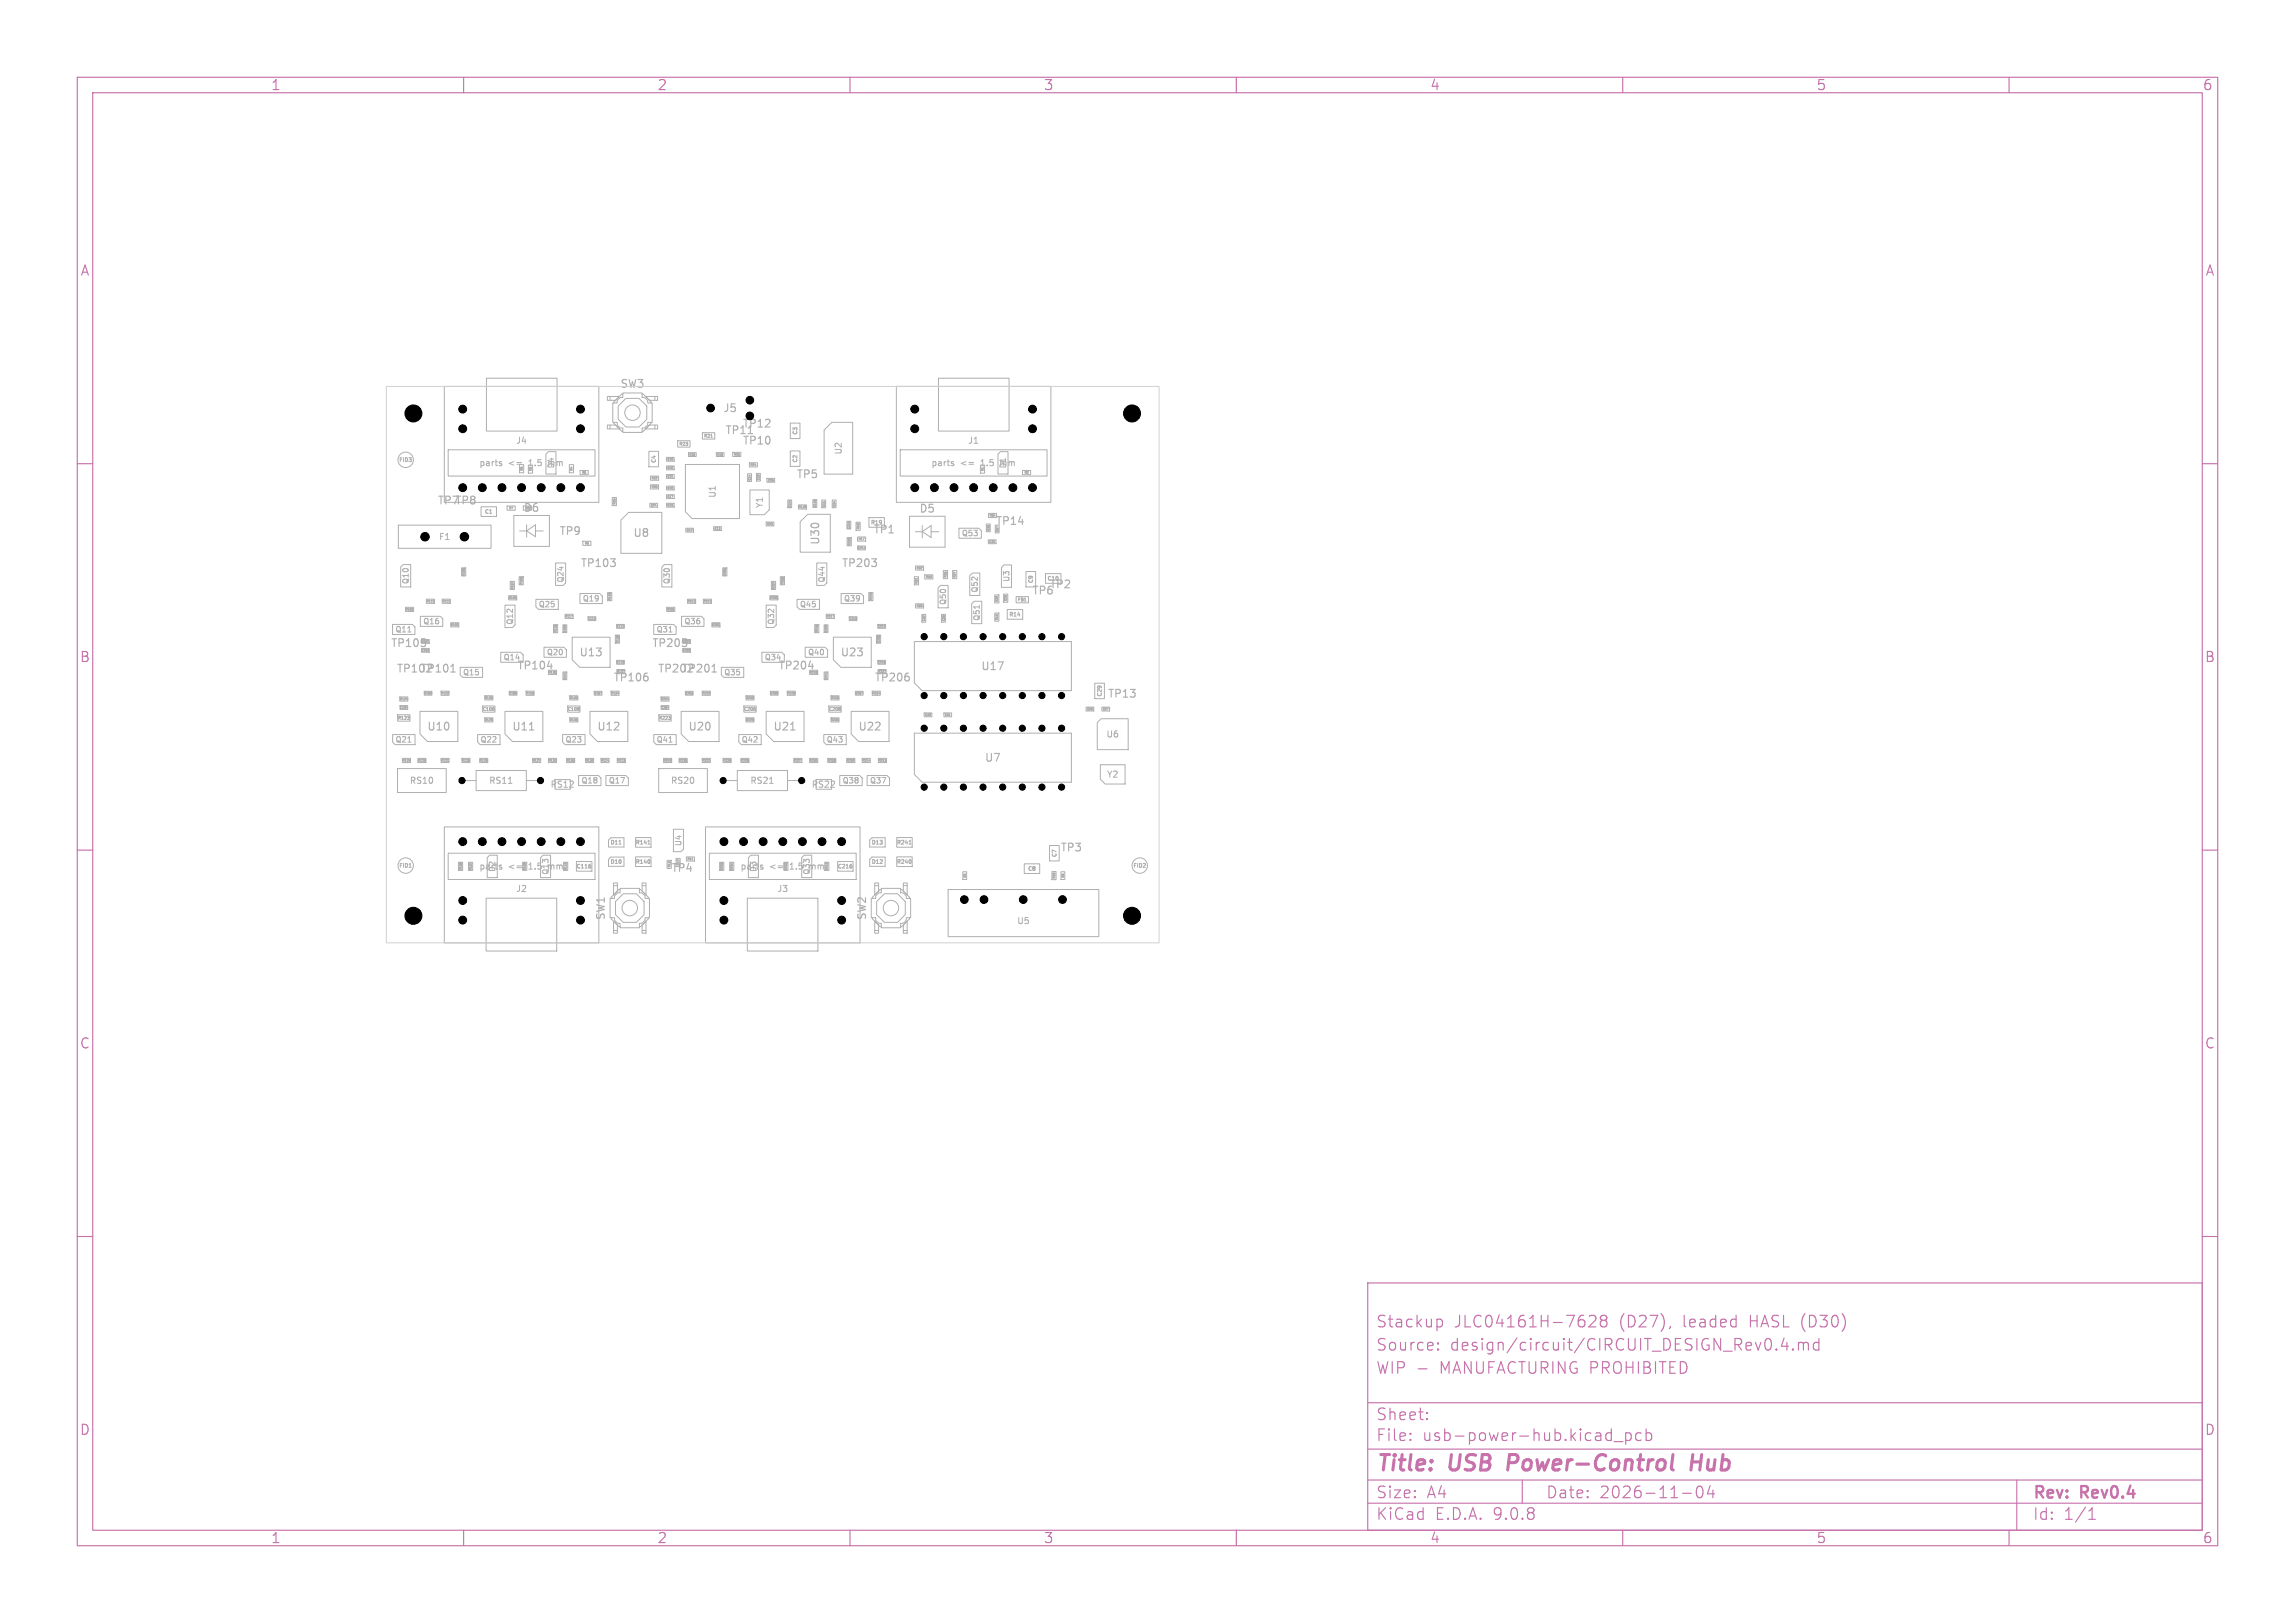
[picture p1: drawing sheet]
<svg xmlns="http://www.w3.org/2000/svg" width="297mm" height="210mm" viewBox="0 0 297 210" stroke-linecap="round" stroke-linejoin="round" font-family="sans-serif">
<defs><g id="words">
<g font-size="2.8" fill="#c872ab">
<text x="178" y="190.9">Title:</text>
<text x="187.7" y="190.9">USB</text>
<text x="196" y="190.9">Power-Control</text>
<text x="220.5" y="190.9">Hub</text>
</g>
<g font-size="2.1" fill="#c872ab">
<text x="178" y="172">Stackup</text>
<text x="188.2" y="172">JLC04161H-7628</text>
<text x="209.6" y="172">(D27),</text>
<text x="218" y="172">leaded</text>
<text x="226.7" y="172">HASL (D30)</text>
<text x="178" y="178">WIP -</text>
<text x="178" y="175">Source:</text>
<text x="186.4" y="178">MANUFACTURING PROHIBITED</text>
<text x="187.7" y="175">design/circuit/CIRCUIT_DESIGN_Rev0.4.md</text>
<text x="178" y="184">Sheet:</text>
<text x="178" y="186.7">File:</text>
<text x="184.1" y="186.7">usb-power-hub.kicad_pcb</text>
<text x="178" y="196.9">KiCad</text>
<text x="178" y="194.1">Size:</text>
<text x="184.7" y="194.1">A4</text>
<text x="185.7" y="196.9">E.D.A.</text>
<text x="193.3" y="196.9">9.0.8</text>
<text x="200" y="194.1">Date:</text>
<text x="207" y="194.1">2026-11-04</text>
<text x="263" y="194.3">Rev:</text>
<text x="263" y="196.9">Id:</text>
<text x="267.1" y="196.9">1/1</text>
<text x="269.4" y="194.3">Rev0.4</text>
</g>
<g font-size="1.8" fill="#c872ab">
<text x="35" y="11.9">1</text>
<text x="85" y="11.9">2</text>
<text x="135" y="11.9">3</text>
<text x="185" y="11.9">4</text>
<text x="235" y="11.9">5</text>
<text x="285" y="11.9">6</text>
<text x="10.3" y="35.9">A</text>
<text x="285.4" y="35.9">A</text>
<text x="10.3" y="85.9">B</text>
<text x="285.3" y="85.9">B</text>
<text x="10.3" y="135.9">C</text>
<text x="285.3" y="135.9">C</text>
<text x="10.3" y="185.9">D</text>
<text x="285.3" y="185.9">D</text>
<text x="35" y="199.9">1</text>
<text x="85" y="199.9">2</text>
<text x="135" y="199.9">3</text>
<text x="185" y="199.9">4</text>
<text x="235" y="199.9">5</text>
<text x="285" y="199.9">6</text>
</g>
<g font-size="1.4" fill="#afafaf">
<text x="80.2" y="50.4">SW3</text>
<text x="93.5" y="53.5">J5</text>
<text x="93.8" y="56.4">TP11</text>
<text x="96" y="57.7">TP10</text>
<text x="96" y="55.5">TP12</text>
<text x="56.6" y="65.5">TP7TP8</text>
<text x="103" y="62.1">TP5</text>
<text x="67.7" y="66.4">D6</text>
<text x="72.3" y="69.4">TP9</text>
<text x="81.9" y="69.7">U8</text>
<text x="106.2" y="70.6" transform="rotate(-90 106.2 70.6)">U30</text>
<text x="113" y="69.2">TP1</text>
<text x="118.9" y="66.5">D5</text>
<text x="128.8" y="68.1">TP14</text>
<text x="75.1" y="73.6">TP103</text>
<text x="108.9" y="73.6">TP203</text>
<text x="133.5" y="77.1">TP6</text>
<text x="135.8" y="76.3">TP2</text>
<text x="50.5" y="83.9">TP105</text>
<text x="84.3" y="83.9">TP205</text>
<text x="51.3" y="87.2">TP102</text>
<text x="54.4" y="87.2">TP101</text>
<text x="66.9" y="86.8">TP104</text>
<text x="74.9" y="85.1">U13</text>
<text x="79.3" y="88.4">TP106</text>
<text x="85.1" y="87.2">TP202</text>
<text x="88.2" y="87.2">TP201</text>
<text x="100.7" y="86.8">TP204</text>
<text x="108.7" y="85.1">U23</text>
<text x="113.1" y="88.4">TP206</text>
<text x="126.9" y="86.9">U17</text>
<text x="55.2" y="94.7">U10</text>
<text x="66.2" y="94.7">U11</text>
<text x="77.2" y="94.7">U12</text>
<text x="89" y="94.7">U20</text>
<text x="100" y="94.7">U21</text>
<text x="111" y="94.7">U22</text>
<text x="143.3" y="90.5">TP13</text>
<text x="127.4" y="98.8">U7</text>
<text x="86.8" y="113">TP4</text>
<text x="137.2" y="110.4">TP3</text>
<text x="78.5" y="119.1" transform="rotate(-90 78.5 119.1)">SW1</text>
<text x="112.3" y="119.1" transform="rotate(-90 112.3 119.1)">SW2</text>
</g>
<g font-size="1.2" fill="#afafaf">
<text x="52.5" y="54.1">H3</text>
<text x="145.5" y="54.1">H4</text>
<text x="52.5" y="119.1">H1</text>
<text x="145.5" y="119.1">H2</text>
</g>
<g font-size="1.1" fill="#afafaf">
<text x="66.7" y="57.6">J4</text>
<text x="109.1" y="58.9" transform="rotate(-90 109.1 58.9)">U2</text>
<text x="125.2" y="57.6">J1</text>
<text x="62" y="60.5">parts</text>
<text x="65.8" y="60.5">&lt;=</text>
<text x="68.6" y="60.5">1.5</text>
<text x="71.3" y="60.5">mm</text>
<text x="92.8" y="64.5" transform="rotate(-90 92.8 64.5)">U1</text>
<text x="98.9" y="65.8" transform="rotate(-90 98.9 65.8)">Y1</text>
<text x="120.5" y="60.5">parts</text>
<text x="124.3" y="60.5">&lt;=</text>
<text x="127.1" y="60.5">1.5</text>
<text x="129.8" y="60.5">mm</text>
<text x="56.7" y="70">F1</text>
<text x="143.1" y="95.6">U6</text>
<text x="53" y="101.6">RS10</text>
<text x="63.2" y="101.6">RS11</text>
<text x="86.8" y="101.6">RS20</text>
<text x="97" y="101.6">RS21</text>
<text x="143.2" y="100.8">Y2</text>
<text x="71.2" y="102.1">RS12</text>
<text x="105" y="102.1">RS22</text>
<text x="62" y="112.7">parts</text>
<text x="65.8" y="112.7">&lt;=</text>
<text x="68.6" y="112.7">1.5</text>
<text x="71.3" y="112.7">mm</text>
<text x="95.8" y="112.7">parts</text>
<text x="99.6" y="112.7">&lt;=</text>
<text x="102.4" y="112.7">1.5</text>
<text x="105.1" y="112.7">mm</text>
<text x="66.7" y="115.6">J2</text>
<text x="100.5" y="115.6">J3</text>
<text x="131.6" y="119.7">U5</text>
</g>
<g font-size="1" fill="#afafaf">
<text x="71.8" y="60.7" transform="rotate(-90 71.8 60.7)">D4</text>
<text x="130.3" y="60.7" transform="rotate(-90 130.3 60.7)">D1</text>
<text x="124.4" y="69.5">Q53</text>
<text x="53" y="75.7" transform="rotate(-90 53 75.7)">Q10</text>
<text x="73.1" y="75.5" transform="rotate(-90 73.1 75.5)">Q24</text>
<text x="75.3" y="78">Q19</text>
<text x="86.8" y="75.7" transform="rotate(-90 86.8 75.7)">Q30</text>
<text x="106.9" y="75.5" transform="rotate(-90 106.9 75.5)">Q44</text>
<text x="109.1" y="78">Q39</text>
<text x="126.7" y="76.8" transform="rotate(-90 126.7 76.8)">Q52</text>
<text x="130.8" y="75.4" transform="rotate(-90 130.8 75.4)">U3</text>
<text x="51.1" y="82">Q11</text>
<text x="54.7" y="80.9">Q16</text>
<text x="66.5" y="80.9" transform="rotate(-90 66.5 80.9)">Q12</text>
<text x="69.6" y="78.7">Q25</text>
<text x="84.9" y="82">Q31</text>
<text x="88.5" y="80.9">Q36</text>
<text x="100.3" y="80.9" transform="rotate(-90 100.3 80.9)">Q32</text>
<text x="103.4" y="78.7">Q45</text>
<text x="122.6" y="78.4" transform="rotate(-90 122.6 78.4)">Q50</text>
<text x="126.9" y="80.4" transform="rotate(-90 126.9 80.4)">Q51</text>
<text x="59.8" y="87.5">Q15</text>
<text x="65.1" y="85.6">Q14</text>
<text x="70.7" y="84.9">Q20</text>
<text x="93.6" y="87.5">Q35</text>
<text x="98.9" y="85.6">Q34</text>
<text x="104.5" y="84.9">Q40</text>
<text x="51.1" y="96.2">Q21</text>
<text x="62.1" y="96.2">Q22</text>
<text x="73.1" y="96.2">Q23</text>
<text x="75.2" y="101.5">Q18</text>
<text x="78.7" y="101.5">Q17</text>
<text x="84.9" y="96.2">Q41</text>
<text x="95.9" y="96.2">Q42</text>
<text x="106.9" y="96.2">Q43</text>
<text x="109" y="101.5">Q38</text>
<text x="112.5" y="101.5">Q37</text>
<text x="64.2" y="112.9" transform="rotate(-90 64.2 112.9)">D2</text>
<text x="71.1" y="113.3" transform="rotate(-90 71.1 113.3)">Q13</text>
<text x="88.3" y="109.6" transform="rotate(-90 88.3 109.6)">U4</text>
<text x="98" y="112.9" transform="rotate(-90 98 112.9)">D3</text>
<text x="104.9" y="113.3" transform="rotate(-90 104.9 113.3)">Q33</text>
</g>
<g font-size=".7" fill="#afafaf">
<text x="51.6" y="59.9">FID3</text>
<text x="85" y="60" transform="rotate(-90 85 60)">C4</text>
<text x="103.3" y="59.9" transform="rotate(-90 103.3 59.9)">C2</text>
<text x="103.3" y="56.3" transform="rotate(-90 103.3 56.3)">C3</text>
<text x="62.7" y="66.6">C1</text>
<text x="112.7" y="68">R19</text>
<text x="133.8" y="75.5" transform="rotate(-90 133.8 75.5)">C9</text>
<text x="135.5" y="75.2">C10</text>
<text x="130.6" y="79.9">R14</text>
<text x="142.7" y="90.2" transform="rotate(-90 142.7 90.2)">C29</text>
<text x="51.6" y="112.4">FID1</text>
<text x="74.6" y="112.5">C116</text>
<text x="79" y="111.9">D10</text>
<text x="79" y="109.4">D11</text>
<text x="82.2" y="111.9">R140</text>
<text x="82.2" y="109.4">R141</text>
<text x="108.4" y="112.5">C216</text>
<text x="112.8" y="109.4">D13</text>
<text x="112.8" y="111.9">D12</text>
<text x="116" y="111.9">R240</text>
<text x="116" y="109.4">R241</text>
<text x="133" y="112.8">C8</text>
<text x="136.8" y="111" transform="rotate(-90 136.8 111)">C7</text>
<text x="146.6" y="112.4">FID2</text>
</g>
<g font-size=".6" fill="#afafaf">
<text x="87.9" y="57.7">R23</text>
<text x="91.1" y="56.7">R21</text>
<text x="131.7" y="77.9">FB1</text>
<text x="51.4" y="93.2">R123</text>
<text x="62.4" y="92">C106</text>
<text x="73.4" y="92">C108</text>
<text x="85.2" y="93.2">R223</text>
<text x="96.2" y="92">C206</text>
<text x="107.2" y="92">C208</text>
</g>
<g font-size=".4" fill="#afafaf">
<text x="94.9" y="59">R26</text>
<text x="65.9" y="65.9">R7</text>
<text x="67.7" y="60.9" transform="rotate(-90 67.7 60.9)">R5</text>
<text x="68" y="65.9">R8</text>
<text x="68.8" y="61" transform="rotate(-90 68.8 61)">R3</text>
<text x="74.1" y="60.9" transform="rotate(-90 74.1 60.9)">R4</text>
<text x="75.3" y="61.3">R6</text>
<text x="79.7" y="65.3" transform="rotate(-90 79.7 65.3)">R25</text>
<text x="84.3" y="62.1">R22</text>
<text x="84.3" y="63.2">R20</text>
<text x="97.1" y="60.3">R24</text>
<text x="103.3" y="65.8">R139</text>
<text x="127.3" y="61" transform="rotate(-90 127.3 61)">R1</text>
<text x="132.6" y="61.3">R2</text>
<text x="75.7" y="70.5">R9</text>
<text x="110.1" y="70.6" transform="rotate(-90 110.1 70.6)">R239</text>
<text x="111.1" y="69.9">R17</text>
<text x="111.2" y="68.5" transform="rotate(-90 111.2 68.5)">R18</text>
<text x="128" y="66.9">R34</text>
<text x="55.2" y="78">R112</text>
<text x="57.2" y="78">R111</text>
<text x="60.2" y="74.5" transform="rotate(-90 60.2 74.5)">R105</text>
<text x="65.8" y="77.5">R106</text>
<text x="66.5" y="76.3" transform="rotate(-90 66.5 76.3)">R107</text>
<text x="67.6" y="75.7" transform="rotate(-90 67.6 75.7)">R108</text>
<text x="79.1" y="77.7" transform="rotate(-90 79.1 77.7)">R115</text>
<text x="89" y="78">R212</text>
<text x="91" y="78">R211</text>
<text x="94" y="74.5" transform="rotate(-90 94 74.5)">R205</text>
<text x="99.6" y="77.5">R206</text>
<text x="100.3" y="76.3" transform="rotate(-90 100.3 76.3)">R207</text>
<text x="101.4" y="75.7" transform="rotate(-90 101.4 75.7)">R208</text>
<text x="112.9" y="77.7" transform="rotate(-90 112.9 77.7)">R215</text>
<text x="118.6" y="73.7">R32</text>
<text x="118.8" y="75.6" transform="rotate(-90 118.8 75.6)">R31</text>
<text x="119.8" y="74.8">R33</text>
<text x="122.5" y="74.8" transform="rotate(-90 122.5 74.8)">R16</text>
<text x="123.7" y="74.8" transform="rotate(-90 123.7 74.8)">R27</text>
<text x="129.2" y="77.9" transform="rotate(-90 129.2 77.9)">R28</text>
<text x="130.3" y="77.8" transform="rotate(-90 130.3 77.8)">R29</text>
<text x="52.5" y="79">R101</text>
<text x="58.3" y="81">R102</text>
<text x="72.1" y="81.9" transform="rotate(-90 72.1 81.9)">R116</text>
<text x="73.1" y="79.9">R117</text>
<text x="86.3" y="79">R201</text>
<text x="92.1" y="81">R202</text>
<text x="105.9" y="81.9" transform="rotate(-90 105.9 81.9)">R216</text>
<text x="106.9" y="79.9">R217</text>
<text x="113.9" y="83.2" transform="rotate(-90 113.9 83.2)">R238</text>
<text x="118.6" y="78.6">R30</text>
<text x="129.2" y="80.3" transform="rotate(-90 129.2 80.3)">R15</text>
<text x="57.1" y="89.9">R122</text>
<text x="68.1" y="89.9">R128</text>
<text x="71" y="87.2">R118</text>
<text x="79.1" y="89.9">R134</text>
<text x="79.8" y="87.1">R137</text>
<text x="90.9" y="89.9">R222</text>
<text x="101.9" y="89.9">R228</text>
<text x="104.8" y="87.2">R218</text>
<text x="112.9" y="89.9">R234</text>
<text x="113.6" y="87.1">R237</text>
<text x="51.7" y="90.6">R124</text>
<text x="62.7" y="93.3">R129</text>
<text x="62.7" y="90.5">R130</text>
<text x="73.7" y="90.5">R136</text>
<text x="73.7" y="93.3">R135</text>
<text x="85.5" y="90.6">R224</text>
<text x="96.5" y="93.3">R229</text>
<text x="96.5" y="90.5">R230</text>
<text x="107.5" y="93.3">R235</text>
<text x="107.5" y="90.5">R236</text>
<text x="52.1" y="98.6">R119</text>
<text x="57.1" y="98.6">R121</text>
<text x="62.1" y="98.6">R126</text>
<text x="68.9" y="98.6">R127</text>
<text x="71" y="98.6">R131</text>
<text x="73.3" y="98.6">R133</text>
<text x="75.8" y="98.6">R132</text>
<text x="77.8" y="98.6">R114</text>
<text x="79.9" y="98.6">R113</text>
<text x="85.9" y="98.6">R219</text>
<text x="87.9" y="98.6">R220</text>
<text x="90.9" y="98.6">R221</text>
<text x="93.6" y="98.6">R225</text>
<text x="102.7" y="98.6">R227</text>
<text x="104.8" y="98.6">R231</text>
<text x="107.1" y="98.6">R233</text>
<text x="109.6" y="98.6">R232</text>
<text x="111.6" y="98.6">R214</text>
<text x="113.7" y="98.6">R213</text>
<text x="59.8" y="112.6" transform="rotate(-90 59.8 112.6)">R103</text>
<text x="61.1" y="112.6" transform="rotate(-90 61.1 112.6)">R104</text>
<text x="68.1" y="112.6" transform="rotate(-90 68.1 112.6)">R109</text>
<text x="73.4" y="112.6" transform="rotate(-90 73.4 112.6)">R110</text>
<text x="86.8" y="112.3" transform="rotate(-90 86.8 112.3)">R13</text>
<text x="87.9" y="112" transform="rotate(-90 87.9 112)">R12</text>
<text x="88.9" y="111.3">R11</text>
<text x="93.6" y="112.6" transform="rotate(-90 93.6 112.6)">R203</text>
<text x="94.9" y="112.6" transform="rotate(-90 94.9 112.6)">R204</text>
<text x="101.9" y="112.6" transform="rotate(-90 101.9 112.6)">R209</text>
<text x="107.2" y="112.6" transform="rotate(-90 107.2 112.6)">R210</text>
<text x="136.6" y="113.7" transform="rotate(-90 136.6 113.7)">R10</text>
</g>
<g font-size=".3" fill="#afafaf">
<text x="86.4" y="59.6">C19</text>
<text x="89.2" y="59">C16</text>
<text x="84.2" y="65.6">C24</text>
<text x="86.4" y="61.8">C21</text>
<text x="86.4" y="63.3">C18</text>
<text x="86.4" y="65.6">C23</text>
<text x="86.4" y="64.4">C17</text>
<text x="86.4" y="60.7">C20</text>
<text x="97.2" y="62.2" transform="rotate(-90 97.2 62.2)">C14</text>
<text x="98.3" y="62.1" transform="rotate(-90 98.3 62.1)">C22</text>
<text x="99.4" y="62.3">C26</text>
<text x="102.4" y="65.7" transform="rotate(-90 102.4 65.7)">C114</text>
<text x="105.6" y="65.7" transform="rotate(-90 105.6 65.7)">C115</text>
<text x="106.8" y="65.6" transform="rotate(-90 106.8 65.6)">C11</text>
<text x="108.1" y="65.6" transform="rotate(-90 108.1 65.6)">C34</text>
<text x="88.9" y="68.8">C12</text>
<text x="92.5" y="68.6">C13</text>
<text x="99.3" y="68">C25</text>
<text x="110" y="68.5" transform="rotate(-90 110 68.5)">C215</text>
<text x="111" y="71.1">C214</text>
<text x="128" y="70.3">C35</text>
<text x="129.2" y="68.8" transform="rotate(-90 129.2 68.8)">C37</text>
<text x="54.5" y="83.2">C101</text>
<text x="73.3" y="81.9" transform="rotate(-90 73.3 81.9)">C109</text>
<text x="76.1" y="80.2">C113</text>
<text x="79.8" y="81.2">C112</text>
<text x="88.3" y="83.2">C201</text>
<text x="107.1" y="81.9" transform="rotate(-90 107.1 81.9)">C209</text>
<text x="109.9" y="80.2">C213</text>
<text x="113.6" y="81.2">C212</text>
<text x="119.7" y="80.4" transform="rotate(-90 119.7 80.4)">C32</text>
<text x="122.3" y="80.4" transform="rotate(-90 122.3 80.4)">C33</text>
<text x="54.5" y="84.3">C102</text>
<text x="54.9" y="89.9">C103</text>
<text x="65.9" y="89.9">C105</text>
<text x="73.3" y="88" transform="rotate(-90 73.3 88)">C111</text>
<text x="76.9" y="89.9">C107</text>
<text x="79.8" y="85.9">C110</text>
<text x="88.3" y="84.3">C202</text>
<text x="88.7" y="89.9">C203</text>
<text x="99.7" y="89.9">C205</text>
<text x="107.1" y="88" transform="rotate(-90 107.1 88)">C211</text>
<text x="110.7" y="89.9">C207</text>
<text x="113.6" y="85.9">C210</text>
<text x="51.7" y="91.7">C104</text>
<text x="85.5" y="91.7">C204</text>
<text x="119.7" y="92.7">C30</text>
<text x="122.3" y="92.7">C31</text>
<text x="140.7" y="91.9">C28</text>
<text x="142.7" y="91.9">C27</text>
<text x="125" y="113.6" transform="rotate(-90 125 113.6)">C5</text>
<text x="137.7" y="113.6" transform="rotate(-90 137.7 113.6)">C6</text>
</g>
</g></defs>
<g fill="none" stroke="#c872ab" stroke-width=".15">
<path d="M10 10h277v190h-277zM12 12h273v186h-273zM60 10v2M110 10v2M160 10v2M210 10v2M260 10v2M10 60h2M285 60h2M10 110h2M285 110h2M10 160h2"/>
<path d="M177 166h108v32h-108zM183.5 177.1h1.2M186.1 174.6h.1l-.1 .1M186.1 174.6h-.1l.1 .1M186.1 173.8v.1M186.1 174.6v.1M186.1 173.8h.1l-.1 .1M186.1 173.8h-.1l.1 .1M186.1 170.7l.4 .1 .2 .2-.1 .6-.2 .1h-.3M205.7 170.3l.2-.1h.3a.41 .41 0 0 1 .3 .6l-.9 .9h.9M207.4 170.8l-.3 .3 .1 .5 .2 .1h.3l.3-.3-.1-.4-.2-.2M207.4 170.8h-.2a.31 .31 0 0 1-.1-.4 .31 .31 0 0 1 .3-.2l.4 .1a.31 .31 0 0 1 .1 .3 .31 .31 0 0 1-.2 .2"/>
<path d="M207.4 170.8h.3M216.2 171.6l-.2 .3M229.9 174.6h.1l-.1 .1M230.9 173.1l-.4 1.1h1M231.2 173.7v1M232 174.6h.1l-.1 .1M232 174.6v.1M232.7 173.8a.37 .37 0 0 1 .7 .1M232.7 173.7v1M233.4 173.9l.2-.2 .4 .1v.9M233.4 173.9v.8M235.4 173.8l-.4-.1-.3 .3v.4l.1 .2 .2 .1 .4-.1"/>
<path d="M235.4 173.2v1.5M285 160h2M60 198v2M110 198v2M160 198v2M177 194.5h108M177 191.5h108M177 187.5h108M177 181.5h108M182.5 186.3h.1l-.1 .1M182.5 186.3v.1M182.5 185.5v.1"/>
<path d="M182.5 185.5h.1l-.1 .1M184.7 183.6v.1M184.7 183.6h-.1l.1 .1M184.7 182.8v.1M184.7 182.8h-.1l.1 .1M197 191.5v3M208.9 186.5h1.1M210 198v2M210.4 185.4v1.5M210.4 185.5l.4-.1 .3 .3v.4l-.1 .2-.2 .1-.4-.1M212.4 185.5l-.4-.1-.3 .3v.4l.1 .2 .2 .1 .4-.1M213 185.5l.5-.1 .2 .3v.4l-.1 .2-.1 .1-.5-.1"/>
<path d="M213 184.9v1.5M217.7 193.2h1.2M219.7 192.4a.36 .36 0 0 1 .6 .2 .77 .77 0 0 1-.4 1.2 1 1 0 0 1-.2-1.4zM221.3 192.2l-.3 1.1h.9M221.7 192.8v1M260 198v2M261 191.5v6.5M270.3 196.6h.9M270.3 195.5l.4-.4v1.5"/>
</g>
<path d="M195.4 188.2l-.3 2M216.4 190.1l.1 .1M216.5 188.2l-.2 1.7M219 189.2h1.1M219.1 188.2l-.3 2" fill="none" stroke="#c872ab" stroke-width=".4"/>
<g fill="none" stroke="#afafaf" stroke-width=".13">
<path d="M57.5 50h20v15h-20zM58 58.2h19v3.4h-19zM62.9 48.9h9.2v6.9h-9.2zM64.7 60h.2v.1l-.2 .2M64.7 59.7l.2 .1M66.9 59.8h.6M70.6 58.8l.4-.4h.9v2.9h-1.3zM78.6 51.3h1.5l-.5 .5h-1zM78.6 55h1l.5 .5h-1.5zM79 51.3v.5M79 55v.5M79.4 54.7v.1l1 1h.2"/>
<path d="M80 52.6l1-1h1.7l1 1v1.7l-1 1h-1.7l-1-1zM80.6 50.9h2.5v.5h.3l.4 .4v.4h.6v2.5h-.6v.3l-.4 .4h-.3v.6h-2.5v-.6h-.3l-.4-.4v-.3h-.6v-2.5h.6v-.4l.4-.4h.3zM80.6 51h-.2l-1 1v.2M83.1 51h.1l1.1 1v.2M83.5 51.3h1.6v.5h-1.1zM83.5 55.5l.5-.5h1.1v.5zM84 58.4h1.2v2h-1.2zM84.3 54.7v.1l-1.1 1h-.1M84.7 51.3v.5M84.7 55v.5M86.2 59.2h1.1v.5h-1.1zM87.7 57h1.6v.9h-1.6z"/>
<path d="M89.1 58.6h1v.5h-1zM90.9 56h1.6v.8h-1.6zM92 56.6h.2M92.7 58.6h1v.5h-1zM93 58.9h.1M93 58.7l-.1 .1 .1 .1M93 58.7h.1M93.1 58.9h.2M93.2 58.7v.2M93.2 58.7l-.1 .1M93.4 58.9h.1M93.5 58.7h-.1v.1h.1"/>
<path d="M93.5 58.8h.1M93.5 58.9h.1M93.5 58.8v.1M94.8 58.5h1.1v.6h-1.1zM97 59.9h1v.5h-1zM102.3 58.4h1.2v2h-1.2zM102.3 54.8h1.2v2h-1.2zM107.7 54.7h2.7v6.7h-3.8v-5.7zM116 50h20v15h-20zM116.5 58.2h19v3.4h-19zM121.4 48.9h9.2v6.9h-9.2zM123.2 60h.2v.1l-.2 .2"/>
<path d="M123.2 59.7l.2 .1M125.4 59.8h.6M129.5 58.4h1v2.9h-1.4v-2.5zM51.5 68h12.1v3h-12.1zM52.2 73.1h1v2.9h-1.3v-2.6zM52.5 78.6h1v.5h-1zM53.3 79h.2M54.4 79.8h2.6l.3 .3v1h-2.9zM55.2 77.5h1v.6h-1zM56.1 77.7h.1M56.1 77.7l-.1 .2h.2M57.2 77.5h1.1v.6h-1.1z"/>
<path d="M58.1 77.9h.1M59.7 73.5h.6v1h-.6zM60 73.6h.1M62.2 65.6h2v1.2h-2zM65.3 78.3h1.4v2.6l-.4 .3h-1zM65.6 65.5h1.1v.5h-1.1zM65.8 77.1h1.1v.5h-1.1zM66 75.2h.6v1.1h-.6zM66.4 75.4l-.2-.1v.2M66.5 66.7h4.6v4h-4.6zM66.8 77.3v.1M66.9 60.1h.6"/>
<path d="M67.2 74.6h.5v1.1h-.5zM67.2 60.1h.6v1.1h-.6zM67.2 68.7h1M67.4 74.7h-.1M67.4 74.7h.1M67.5 74.7h.1M67.5 74.7h-.1M68.2 67.9v1.6M68.2 68.7l1.1-.8v1.6zM68.4 60.2h.5v1h-.5zM69.3 68.7h1M69.4 77.6h2.9v1.3h-2.6l-.3-.4z"/>
<path d="M71.9 72.9h1.3v2.5l-.3 .4h-1zM73.1 79.5h1.1v.5h-1.1zM73.7 60.1h.5v1.1h-.5zM73.9 79.6h.2l-.1 .3M75 76.8h2.6l.3 .3v1h-2.9zM75.1 60.9h1v.5h-1zM75.4 70h1.1v.6h-1.1zM76.1 79.8h1v.5h-1zM76.9 79.9h.1v.1M78.6 76.7h.6v1h-.6zM78.9 76.8h.1M79.2 64.4h.6v1h-.6z"/>
<path d="M80.3 67.3l1-1h4.3v5.3h-5.3zM84.1 65.1h1v.5h-1zM84.2 61.6h1v.5h-1zM84.2 62.7h1v.6h-1zM86 73.1h1v2.9h-1.4v-2.6zM86.2 61.4h1.1v.5h-1.1zM86.2 62.9h1.1v.5h-1.1zM86.2 65.1h1.1v.5h-1.1zM86.2 64h1.1v.5h-1.1zM86.2 60.3h1.1v.5h-1.1zM86.3 78.6h1v.5h-1zM86.9 61.8h.2"/>
<path d="M87.1 79h.2M88.2 79.8h2.6l.3 .3v1h-2.9zM88.7 60.1h7v7h-6.1l-.9-.9zM88.7 68.4h1v.5h-1zM89 77.5h1v.6h-1zM89.9 77.7h.1M89.9 77.7l-.1 .2h.2M91 77.5h1.1v.6h-1.1zM91.9 77.9h.1M92.4 68.2h.9v.5h-.9zM93.5 73.5h.6v1h-.6zM93.8 73.6h.1"/>
<path d="M96.7 61.3h.6v1h-.6zM97 63.4h2.6v2.6l-.7 .6h-1.9zM97.9 61.3h.5v1h-.5zM99.1 67.6h1v.5h-1zM99.1 78.3h1.3v2.6l-.3 .3h-1zM99.3 61.9h.9v.5h-.9zM99.6 77.1h1.1v.5h-1.1zM99.8 75.2h.6v1.1h-.6zM100.2 75.4l-.2-.1v.2M100.6 77.3v.1M101 74.6h.5v1.1h-.5zM101.2 74.7h.1"/>
<path d="M101.2 74.7h-.1M101.3 74.7h-.1M101.3 74.7h.1M102 64.7h.4v1h-.4zM102.2 64.8v.1M103.1 77.6h2.9v1.3h-2.5l-.4-.4zM103.3 65.3h1.1v.6h-1.1zM103.5 67.5l1-.9h2.9v4.9h-3.9zM104.3 65.5v.2M104.3 65.6h.1M105.2 64.7h.5v1h-.5zM105.3 64.7v.1"/>
<path d="M105.5 64.7h-.1M105.5 64.7h.1M105.7 72.9h1.3v2.5l-.3 .4h-1zM106.3 64.7h.5v1h-.5zM106.7 64.9v.1M106.9 79.5h1.1v.5h-1.1zM107.7 64.7h.5v1h-.5zM107.7 79.6h.2l-.1 .3M108.9 76.8h2.5l.3 .3v1h-2.8zM109.6 67.5h.5v1h-.5zM109.6 69.6h.6v1h-.6zM109.7 67.5v.1"/>
<path d="M109.8 67.5h.2M109.9 69.6v.1M109.9 79.8h1v.5h-1zM109.9 69.6l.1 .1M109.9 69.6l-.1 .1M110.7 79.9h.1v.1M110.8 67.6h.5v1h-.5zM111 69.5h1v.5h-1zM111 70.7h1v.5h-1zM111.8 70.9h.1M112.4 76.7h.6v1h-.6zM112.4 67h2v1.2h-2z"/>
<path d="M112.7 76.8h.1M117.7 66.8h4.6v4h-4.6zM118.3 74.6h.6v1.1h-.6zM118.4 68.8h1M118.5 78.1h1v.6h-1zM118.5 73.2h1v.6h-1zM118.7 74.8v.2M119.3 79.5h.5v1h-.5zM119.4 68v1.6M119.4 68.8l1.1-.8v1.6zM119.7 74.4h1v.5h-1zM120.5 68.8h1"/>
<path d="M121.7 75.8h1v2.9h-1.3v-2.6zM121.8 79.5h.6v1h-.6zM122.1 73.8h.5v1.1h-.5zM123.3 73.8h.5v1.1h-.5zM124.1 68.4h2.6l.3 .3v1h-2.9zM125.4 60.1h.6M125.5 74.5l.3-.3h1v2.9h-1.3zM125.8 78.1l.3-.3h.9v2.9h-1.2zM126.7 78.3v.4M126.9 60.2h.5v1h-.5zM127.6 67.8h.6v1h-.6zM127.8 68.5l.1 .1 .1-.1"/>
<path d="M127.8 68v.1M127.8 68.5h.1M127.8 68.1h.1M127.8 68.1h.2M127.9 68.2v.1l-.1-.1v.2M127.9 69.9h1v.5h-1zM127.9 68.2h.1M127.9 66.4h1.1v.6h-1.1zM128 68.5h.1M128 68h-.1v.1M128 68.2h.1M128 68h.1"/>
<path d="M128 68v.1M128 68.2v.2M128 68.4h.1M128 68.1h.1M128.7 79.3h.6v1.1h-.6zM128.7 77h.6v1h-.6zM128.8 68h.5v1h-.5zM129.9 76.9h.5v1h-.5zM129.9 73.1h1v2.9h-1.3v-2.6zM130.3 78.9h2.1v1.2h-2.1zM131.5 77.2h1.6v.8h-1.6zM132.3 60.9h1.1v.5h-1.1z"/>
<path d="M132.8 74h1.2v2h-1.2zM135.3 74.2h2v1.3h-2zM50.8 80.8h2.6l.3 .3v1h-2.9zM50.8 95.1h2.9v1.3h-2.6l-.3-.4zM51.4 99.5h6.3v3.1h-6.3zM51.5 92.5h1.6v.8h-1.6zM51.7 90.2h1.1v.5h-1.1zM51.8 91.3h1v.5h-1zM52.1 98.1h1v.6h-1zM52.6 91.6h.1M52.6 90.5h.1M52.7 92.7h.3l-.2 .1"/>
<path d="M52.8 81.8h.4M52.8 96h.4M52.9 92.9v.1M53 98.3v.2M53.1 98.4h-.1M54.1 98.1h1v.6h-1zM54.2 98.4h.1v-.1h-.1v.2M54.2 98.4l.1 .1M54.4 92.1h4.8v3.9h-3.9l-.9-1zM54.4 98.5h.2M54.4 98.3h.1v.2M54.4 98.3h.1"/>
<path d="M54.6 83.9h.9v.5h-.9zM54.6 82.8h.9v.5h-.9zM54.7 98.3h.1M54.8 98.3l-.2 .2h.2M54.8 98.3h.1M54.9 89.5h1v.5h-1zM55 98.3l-.1 .1 .1 .1M55 98.3h.1M55 98.3v.2M55 98.5h.1M55.3 83.1h.2M55.5 84h.1"/>
<path d="M55.5 84v.1M55.5 84.1l-.2 .2h.2M55.7 89.6h.1v.1M55.8 89.7v.1M57.1 98.1h1v.6h-1zM57.1 89.4h1v.6h-1zM57.9 98.5h.2M58 89.6h.1M58.1 89.6h.1M58.1 89.6l-.2 .2h.2M58.3 80.6h1.1v.5h-1.1zM59.3 80.7l-.2 .3h.2"/>
<path d="M59.6 86.4h2.8v1.3h-2.5l-.3-.4zM59.8 98.1h1v.6h-1zM59.9 98.4h.1v-.1h-.1v.2M59.9 98.4l.1 .1M60.1 98.5h.2M60.1 98.3h.1v.2M60.5 98.3h-.1M60.5 98.3h.1M60.5 98.3l-.2 .2h.2M60.6 98.5h.1M60.6 98.4h.2l-.2 .1M60.6 98.4h.1"/>
<path d="M60.7 98.3h-.1v.1M61.6 99.7h6.5v2.6h-6.5zM61.8 95.1h2.9v1.3h-2.6l-.3-.4zM62.1 98.1h1v.6h-1zM62.5 91.4h1.6v.8h-1.6zM62.7 92.9h1.1v.5h-1.1zM62.7 90h1.1v.6h-1.1zM63 98.4v.1M63.7 90.2v.2M63.7 93v.1M63.7 93.2h.1M63.7 93.1v.1"/>
<path d="M63.7 93.1h.1M63.9 91.7v.2M64.8 84.4h2.6l.3 .3v1h-2.9zM65.3 92.1h4.9v3.9h-3.9l-1-1zM65.9 89.5h1v.5h-1zM66.7 89.6h.1M66.8 89.7h.1M66.8 89.7v.1M68.1 89.4h1v.6h-1zM68.9 98.1h1.1v.6h-1.1zM69 89.6h.1M69 89.7l.1 .1"/>
<path d="M69.1 89.6h.1M69.1 89.6h-.1M69.1 89.8h-.1M69.7 98.3h.2l-.1 .2M70.4 83.8h2.6l.3 .3v1h-2.9zM71 98.1h1v.6h-1zM71 86.7h1v.6h-1zM71.6 80.8h.6v1.1h-.6zM71.8 98.5h.2M71.9 80.9h.1M71.9 86.9h.1M71.9 87v.1"/>
<path d="M72 86.9h-.1M72.8 95.1h2.9v1.3h-2.6l-.3-.4zM72.8 80.9h.5v1h-.5zM72.8 87h.5v1h-.5zM73 80.9l.2 .1M73.1 80.9h.1M73.2 87v.2M73.3 98.1h1.1v.6h-1.1zM73.5 91.4h1.6v.8h-1.6zM73.7 90h1.1v.6h-1.1zM73.7 92.9h1.1v.5h-1.1zM74 82.5h5v3.9h-4l-1-1z"/>
<path d="M74.1 98.3h.2l-.1 .1M74.3 98.4v.1M74.7 90.3h.1M74.7 93.1v.1M74.7 93.2h.1M74.7 90.3v.1M74.9 91.7v.2M74.9 91.6h.1M75 91.6h.1M75 91.6l-.1 .1M75.8 98.1h1v.6h-1zM76.3 92.1h4.9v3.9h-3.9l-1-1z"/>
<path d="M76.7 98.3h.1M76.8 98.3l-.2 .2h.2M76.8 98.3h.1M76.9 89.5h1v.5h-1zM77 80v.1M77 80.1h.1M77.7 89.6h.1l-.1 .2M77.8 98.1h1v.6h-1zM78.6 98.4h.2M79.1 89.4h1v.6h-1zM79.6 82.2h.6v1h-.6zM79.8 83v.1h.2"/>
<path d="M79.8 82.3v.1M79.8 82.4h.1M79.8 83h.1M79.8 82.3h.1M79.8 85.5h1v.5h-1zM79.8 80.8h1v.5h-1zM79.8 82.2h.1M79.8 82.2v.1M79.8 86.6h1.1v.6h-1.1zM79.9 82.4h-.1M79.9 82.3h.1M79.9 83h.1"/>
<path d="M79.9 82.3v.1M79.9 98.1h1v.6h-1zM79.9 83v.1M79.9 82.4h.1M79.9 89.7h.2M80 82.3h.1M80 82.5l-.1 .1-.1-.1v.2M80 82.3v.1M80 82.4h.1M80 82.5h.1M80 82.6v.1M80 83l-.1 .1"/>
<path d="M80 82.8h-.2v.1M80 82.5v.1M80 82.7v.2M80 82.6h.1M80.6 86.8h.2l-.1 .2M80.7 98.3h.2l-.1 .1M80.7 80.9h.1M80.7 85.6v.2M80.7 80.9v.1M80.7 81l-.1 .2h.1M80.8 98.4l.1 .1M80.9 98.5h-.1"/>
<path d="M84.6 80.8h2.6l.3 .3v1h-2.9zM84.6 95.1h2.9v1.3h-2.6l-.3-.4zM85.2 99.5h6.3v3.1h-6.3zM85.3 92.5h1.6v.8h-1.6zM85.5 90.2h1.1v.5h-1.1zM85.6 91.3h1v.5h-1zM85.9 98.1h1v.6h-1zM86.4 91.6h.1M86.4 90.5h.1M86.5 92.7h.3l-.2 .1M86.6 81.8h.4M86.6 96h.4"/>
<path d="M86.7 92.9v.1M86.8 98.3v.2M86.9 98.4h-.1M87.9 98.1h1v.6h-1zM88.1 92.1h5v3.9h-4l-1-1zM88.3 83.9h1v.5h-1zM88.3 82.8h1v.5h-1zM88.7 89.5h1v.5h-1zM88.8 98.3v.2M89.1 83.1h.2M89.3 84l-.2 .3h.2M89.5 89.6h.1v.1"/>
<path d="M89.6 89.7v.1M90.9 98.1h1v.6h-1zM90.9 89.4h1v.6h-1zM91.7 98.5h.2M91.8 89.6h.1M91.9 89.6l-.2 .2h.2M91.9 89.6h.1M92.1 80.6h1.1v.5h-1.1zM93.1 80.7h.1M93.1 80.7l-.2 .3h.2M93.3 86.4h2.9v1.3h-2.5l-.4-.4zM93.6 98.1h1v.6h-1z"/>
<path d="M94.5 98.4l.1 .1M94.6 98.5h-.1M95.4 99.7h6.5v2.6h-6.5zM95.6 95.1h2.9v1.3h-2.6l-.3-.4zM95.9 98.1h1v.6h-1zM96 98.4h.1v-.1h-.1v.2M96 98.4l.1 .1M96.2 98.3h.2M96.3 91.4h1.6v.8h-1.6zM96.4 98.3l-.2 .2h.2M96.4 98.3h.1M96.5 98.3h.1"/>
<path d="M96.5 92.9h1.1v.5h-1.1zM96.5 90h1.1v.6h-1.1zM96.6 98.3l-.2 .2h.2M96.6 98.3h.1M96.7 98.4h.2l-.1 .1h-.1M96.7 98.5h.1M96.8 98.3l-.1 .2M96.8 98.3h.1M97.5 90.2v.2M97.5 93v.1M97.5 93.2h.1M97.5 93.1v.1"/>
<path d="M97.5 93.1h.1M97.7 91.7v.2M98.6 84.4h2.6l.3 .3v1h-2.9zM99.1 92.1h4.9v3.9h-3.9l-1-1zM99.7 89.5h1v.5h-1zM100.5 89.6h.1M100.6 89.7h.1M100.6 89.7v.1M100.6 89.8h.1M101.9 89.4h1v.6h-1zM102.7 98.1h1.1v.6h-1.1zM102.8 89.6h.1"/>
<path d="M102.8 89.7l.1 .1M102.9 89.6h.1M102.9 89.6h-.1M102.9 89.8h-.1M103.5 98.3h.2l-.1 .2M104.2 83.8h2.6l.3 .3v1h-2.9zM104.8 86.7h1v.6h-1zM104.8 98.1h1v.6h-1zM105.4 80.8h.6v1.1h-.6zM105.6 98.5h.2M105.7 80.9h.1M105.7 86.9h.1"/>
<path d="M105.7 87v.1M106.6 95.1h2.9v1.3h-2.6l-.3-.4zM106.6 87h.5v1h-.5zM106.6 80.9h.5v1h-.5zM106.8 80.9h.1M106.9 80.9h.1M106.9 80.9l.1 .1M107 87v.2M107.1 98.1h1.1v.6h-1.1zM107.3 91.4h1.6v.8h-1.6zM107.5 92.9h1.1v.5h-1.1zM107.5 90h1.1v.6h-1.1z"/>
<path d="M107.8 82.5h5v3.9h-4l-1-1zM107.9 98.3h.2l-.1 .1M108.1 98.4v.1M108.1 98.5h.1M108.5 93.1v.1M108.5 90.3h.1M108.5 90.3v.1M108.5 93.2h.1M108.7 91.6h.1M108.7 91.7v.2M108.8 91.6h.1M108.8 91.6l-.1 .1"/>
<path d="M109.6 98.1h1v.6h-1zM110.1 92.1h5v3.9h-4l-1-1zM110.5 98.3h.1M110.6 98.3l-.2 .2h.2M110.6 98.3h.1M110.7 89.5h1v.5h-1zM110.8 80v.1M111.5 89.6h.1l-.1 .2M111.6 98.1h1v.6h-1zM112.4 98.4h.2M112.9 89.4h1v.6h-1zM113.4 82.2h.6v1h-.6z"/>
<path d="M113.6 82.3h.1M113.6 85.5h1v.5h-1zM113.6 80.8h1v.5h-1zM113.6 86.6h1.1v.6h-1.1zM113.7 98.1h1v.6h-1zM113.7 82.3h.1M113.7 89.7h.2M114.4 86.8h.2l-.1 .2M114.5 98.3h.2l-.1 .1M114.5 80.9h.1M114.5 85.6v.2M114.5 80.9v.1"/>
<path d="M114.5 81l-.1 .2h.1M114.6 98.4v.1M118.3 94.9h20.3v6.3h-19.3l-1-1zM118.3 83h20.3v6.4h-19.3l-1-1zM119.6 92.3h1v.5h-1zM122.1 92.3h1.1v.5h-1.1zM122.8 92.6h.2M140.5 91.5h1.1v.5h-1.1zM141.7 88.4h1.2v2h-1.2zM142 93.5l.5-.5h3.5v4h-4zM142.4 99h3.2v2.5h-2.6l-.6-.7zM142.6 91.5h1v.5h-1z"/>
<path d="M52.9 112.2h.3M57.5 107h20v15h-20zM58 110.4h19v3.4h-19zM59.3 111.6h.6v1h-.6zM59.6 111.7l-.1-.1v.2M59.6 111.6l.1 .1M59.6 111.6v.1M59.8 101h1.8M60.6 111.6h.6v1h-.6zM60.9 111.6v.2M62.9 116.2h9.2v6.9h-9.2zM63 111l.4-.3h1v2.9h-1.4z"/>
<path d="M64.7 112.2h.2v.1l-.2 .2M64.7 111.9l.2 .1M65.8 101.4h.5M66.9 112h.6M66.9 112.3h.6M67.6 111.6h.6v1h-.6zM67.9 111.6v.1M67.9 111.6l-.1 .1M67.9 111.6l.1 .1M68.1 101h1.8M69.9 111l.4-.3h1v2.9h-1.4zM71.8 100.9h2v1.2h-2z"/>
<path d="M72.9 111.6h.6v1h-.6zM73.1 111.7h.2M74.6 111.5h2v1.2h-2zM74.9 100.4h2.6l.3 .3v1h-2.9zM76.4 112.1v.2M78.4 100.4h2.6l.3 .3v1h-2.9zM79 116.3h.5v-.4l.4-.4h.3v-.5h2.5v.5h.4l.4 .4v.4h.5v2.5h-.5v.3l-.4 .4h-.4v.6h-2.5v-.6h-.3l-.4-.4v-.3h-.5zM79 108.4h1.7v1.2h-2v-.9zM79 110.9h1.7v1.2h-2v-.9zM79.1 118.8v.1l1 1h.1M79.4 114.3h.5v1l-.5 .5zM79.4 119.2l.5 .5v1.1h-.5z"/>
<path d="M79.4 114.6h.5M79.6 116.7l1-1h1.7l1 1v1.7l-1 1h-1.7l-1-1zM80.1 109.2h.3M80.2 115.1h-.1l-1 1v.2M82.3 110.9h2v1.2h-2zM82.3 108.4h2v1.2h-2zM82.7 115.1h.2l1 1v.2M83.1 114.3h.5v1.5l-.5-.5zM83.1 119.7l.5-.5v1.6h-.5zM83.1 114.6h.5M83.8 109.2h.3M83.9 118.8v.1l-1 1h-.2"/>
<path d="M84.1 111.3v.3M86.3 111.3h.6v1.1h-.6zM87.1 107.3h1.4v2.6l-.4 .3h-1zM87.5 111.1h.5v1h-.5zM88.8 110.9h1.1v.5h-1.1zM89.5 111.3h.2M91.3 107h20v15h-20zM91.8 110.4h19v3.4h-19zM93.1 111.6h.6v1h-.6zM93.4 111.7l-.1-.1v.2M93.4 111.7h.1M93.6 101h1.8"/>
<path d="M94.4 111.6h.6v1h-.6zM94.7 111.6v.2M96.7 116.2h9.1v6.9h-9.1zM96.8 111l.4-.3h.9v2.9h-1.3zM98.5 112.2h.2v.1l-.2 .2M98.5 111.9l.2 .1M99.6 101.4h.5M100.7 112h.6M100.7 112.3h.6M101.4 111.6h.6v1h-.6zM101.6 111.7h.2M101.7 111.6v.1"/>
<path d="M101.9 101h1.8M103.7 111l.4-.3h1v2.9h-1.4zM105.6 100.9h2v1.2h-2zM106.7 111.6h.6v1h-.6zM106.9 111.7h.2M108.4 111.5h2v1.2h-2zM108.7 100.4h2.5l.4 .3v1h-2.9zM110.2 112.1v.2M112.2 100.4h2.6l.3 .3v1h-2.9zM112.8 116.3h.5v-.4l.4-.4h.3v-.5h2.6v.5h.3l.4 .4v.4h.5v2.5h-.5v.3l-.4 .4h-.3v.6h-2.6v-.6h-.3l-.4-.4v-.3h-.5zM112.8 108.4h1.7v1.2h-2v-.9zM112.8 110.9h1.7v1.2h-2v-.9z"/>
<path d="M112.9 118.8v.1l1 1h.1M113.2 114.3h.5v1l-.5 .5zM113.2 119.2l.5 .5v1.1h-.5zM113.2 114.6h.5M113.5 116.7l.9-1h1.8l.9 1v1.7l-.9 1h-1.8l-.9-1zM114 115.1h-.1l-1 1v.2M116 110.9h2.1v1.2h-2.1zM116 108.4h2.1v1.2h-2.1zM116.6 115.1h.1l1 1v.2M116.9 114.3h.5v1.5l-.5-.5zM116.9 119.7l.5-.5v1.6h-.5zM116.9 114.6h.5"/>
<path d="M117.6 109.2h.3M117.7 118.8v.1l-1 1h-.1M117.9 111.3v.3M122.7 115.1h19.5v6.1h-19.5zM124.6 112.8h.5v1h-.5zM132.5 111.8h2v1.2h-2zM135.8 109.4h1.3v2h-1.3zM136.1 112.8h.6v1h-.6zM137.3 112.8h.5v1h-.5zM79.4 120.4h.5M83.1 120.4h.5M113.2 120.4h.5"/>
<path d="M116.9 120.4h.5"/>
<circle cx="52.5" cy="59.5" r="1"/>
<circle cx="81.8" cy="53.4" r="1"/>
<circle cx="52.5" cy="112" r="1"/>
<circle cx="81.5" cy="117.5" r="1"/>
<circle cx="115.3" cy="117.5" r="1"/>
<circle cx="147.5" cy="112" r="1"/>
</g>
<g fill="none" stroke="#afafaf" stroke-width=".15">
<path d="M96.8 56.1h.6M79 72.3h.6l-.3 .4M79.6 72.8v.4M112.8 72.3h.6l-.3 .4M113.4 72.8v.4M55.1 83.2l-.1 .4M58.3 87h.6M68.5 94.5h.6M70.8 86.2h.7M83.8 87.6v.4M88.9 83.2l-.1 .4M92.1 87h.6"/>
<path d="M102.3 94.5h.6M104.6 86.2h.7M117.6 87.6v.4"/>
</g>
<path d="M50 50h100v72h-100z" fill="none" stroke="#d0d2cd" stroke-width=".13"/>
<g fill="#000" stroke="#000" stroke-width=".13">
<circle cx="53.5" cy="53.5" r="1.1"/>
<circle cx="59.9" cy="52.9" r=".51"/>
<circle cx="59.9" cy="55.5" r=".51"/>
<circle cx="75.1" cy="52.9" r=".51"/>
<circle cx="75.1" cy="55.5" r=".51"/>
<circle cx="92" cy="52.8" r=".5"/>
<circle cx="97" cy="51.8" r=".5"/>
<circle cx="97" cy="53.8" r=".5"/>
<circle cx="118.4" cy="52.9" r=".51"/>
<circle cx="118.4" cy="55.5" r=".51"/>
<circle cx="133.6" cy="52.9" r=".51"/>
<circle cx="133.6" cy="55.5" r=".51"/>
<circle cx="146.5" cy="53.5" r="1.1"/>
<circle cx="55" cy="69.5" r=".55"/>
<circle cx="59.9" cy="63.1" r=".51"/>
<circle cx="60.1" cy="69.5" r=".55"/>
<circle cx="62.4" cy="63.1" r=".51"/>
<circle cx="65" cy="63.1" r=".51"/>
<circle cx="67.5" cy="63.1" r=".51"/>
<circle cx="70" cy="63.1" r=".51"/>
<circle cx="72.6" cy="63.1" r=".51"/>
<circle cx="75.1" cy="63.1" r=".51"/>
<circle cx="118.4" cy="63.1" r=".51"/>
<circle cx="120.9" cy="63.1" r=".51"/>
<circle cx="123.5" cy="63.1" r=".51"/>
<circle cx="126" cy="63.1" r=".51"/>
<circle cx="128.5" cy="63.1" r=".51"/>
<circle cx="131.1" cy="63.1" r=".51"/>
<circle cx="133.6" cy="63.1" r=".51"/>
<circle cx="119.6" cy="90" r=".4"/>
<circle cx="119.6" cy="94.2" r=".4"/>
<circle cx="119.6" cy="82.4" r=".4"/>
<circle cx="122.1" cy="94.2" r=".4"/>
<circle cx="122.1" cy="90" r=".4"/>
<circle cx="122.1" cy="82.4" r=".4"/>
<circle cx="124.7" cy="90" r=".4"/>
<circle cx="124.7" cy="82.4" r=".4"/>
<circle cx="124.7" cy="94.2" r=".4"/>
<circle cx="127.2" cy="94.2" r=".4"/>
<circle cx="127.2" cy="82.4" r=".4"/>
<circle cx="127.2" cy="90" r=".4"/>
<circle cx="129.8" cy="94.2" r=".4"/>
<circle cx="129.8" cy="90" r=".4"/>
<circle cx="129.8" cy="82.4" r=".4"/>
<circle cx="132.3" cy="82.4" r=".4"/>
<circle cx="132.3" cy="94.2" r=".4"/>
<circle cx="132.3" cy="90" r=".4"/>
<circle cx="134.8" cy="82.4" r=".4"/>
<circle cx="134.8" cy="90" r=".4"/>
<circle cx="134.8" cy="94.2" r=".4"/>
<circle cx="137.4" cy="94.2" r=".4"/>
<circle cx="137.4" cy="82.4" r=".4"/>
<circle cx="137.4" cy="90" r=".4"/>
<circle cx="53.5" cy="118.5" r="1.1"/>
<circle cx="59.8" cy="101" r=".4"/>
<circle cx="59.9" cy="119.1" r=".51"/>
<circle cx="59.9" cy="108.9" r=".51"/>
<circle cx="59.9" cy="116.5" r=".51"/>
<circle cx="62.4" cy="108.9" r=".51"/>
<circle cx="65" cy="108.9" r=".51"/>
<circle cx="67.5" cy="108.9" r=".51"/>
<circle cx="69.9" cy="101" r=".4"/>
<circle cx="70" cy="108.9" r=".51"/>
<circle cx="72.6" cy="108.9" r=".51"/>
<circle cx="75.1" cy="108.9" r=".51"/>
<circle cx="75.1" cy="119.1" r=".51"/>
<circle cx="75.1" cy="116.5" r=".51"/>
<circle cx="93.6" cy="101" r=".4"/>
<circle cx="93.7" cy="116.5" r=".51"/>
<circle cx="93.7" cy="119.1" r=".51"/>
<circle cx="93.7" cy="108.9" r=".51"/>
<circle cx="96.2" cy="108.9" r=".51"/>
<circle cx="98.8" cy="108.9" r=".51"/>
<circle cx="101.3" cy="108.9" r=".51"/>
<circle cx="103.7" cy="101" r=".4"/>
<circle cx="103.8" cy="108.9" r=".51"/>
<circle cx="106.4" cy="108.9" r=".51"/>
<circle cx="108.9" cy="108.9" r=".51"/>
<circle cx="108.9" cy="119.1" r=".51"/>
<circle cx="108.9" cy="116.5" r=".51"/>
<circle cx="119.6" cy="101.8" r=".4"/>
<circle cx="122.1" cy="101.8" r=".4"/>
<circle cx="124.7" cy="101.8" r=".4"/>
<circle cx="124.8" cy="116.4" r=".5"/>
<circle cx="127.2" cy="101.8" r=".4"/>
<circle cx="127.3" cy="116.4" r=".5"/>
<circle cx="129.8" cy="101.8" r=".4"/>
<circle cx="132.3" cy="101.8" r=".4"/>
<circle cx="132.4" cy="116.4" r=".5"/>
<circle cx="134.8" cy="101.8" r=".4"/>
<circle cx="137.4" cy="101.8" r=".4"/>
<circle cx="137.5" cy="116.4" r=".5"/>
<circle cx="146.5" cy="118.5" r="1.1"/>
</g>
<use href="#words"/>
</svg>
